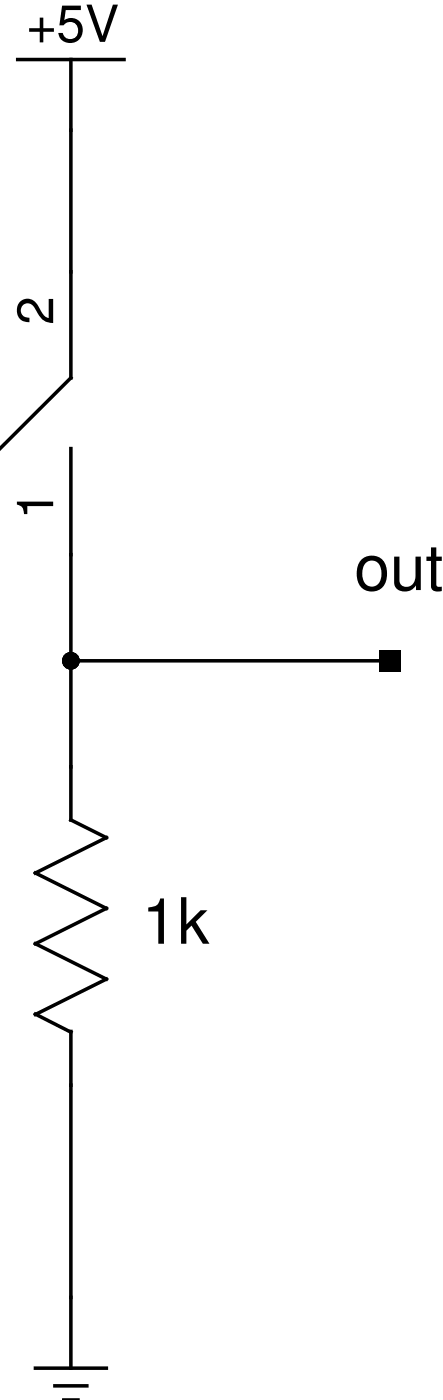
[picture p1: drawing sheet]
<svg xmlns="http://www.w3.org/2000/svg" width="32mm" height="101mm" viewBox="0 0 32 101" stroke-linecap="round" stroke-linejoin="round" font-family="sans-serif">
<defs><g id="words">
<g font-size="4.6">
<text x="25.4" y="42.4">out</text>
<text x="10.2" y="67.8">1k</text>
</g>
<g font-size="3.7">
<text x="1.9" y="3">+5V</text>
<text x="3.8" y="23.3" transform="rotate(-90 3.8 23.3)">2</text>
<text x="3.8" y="37.3" transform="rotate(-90 3.8 37.3)">1</text>
</g>
</g></defs>
<path d="M1.3 4.3h7.6M5.1 4.3v22.8l-5.1 5.1M5.1 32.2v26.7l2.5 1.3-5.1 2.5 5.1 2.5-5.1 2.6 5.1 2.5-5.1 2.6M5.1 47.5h22.8M2.5 72.8l2.6 1.3M5.1 74.1v24.2M2.5 98.3h5.1M3.9 99.5h2.3M4.6 100.5h1" fill="none" stroke="#000" stroke-width=".25"/>
<g fill="#000">
<path d="M27.2 46.7h1.5v1.5h-1.5z"/>
<circle cx="5.1" cy="47.5" r=".64"/>
</g>
<use href="#words"/>
</svg>
